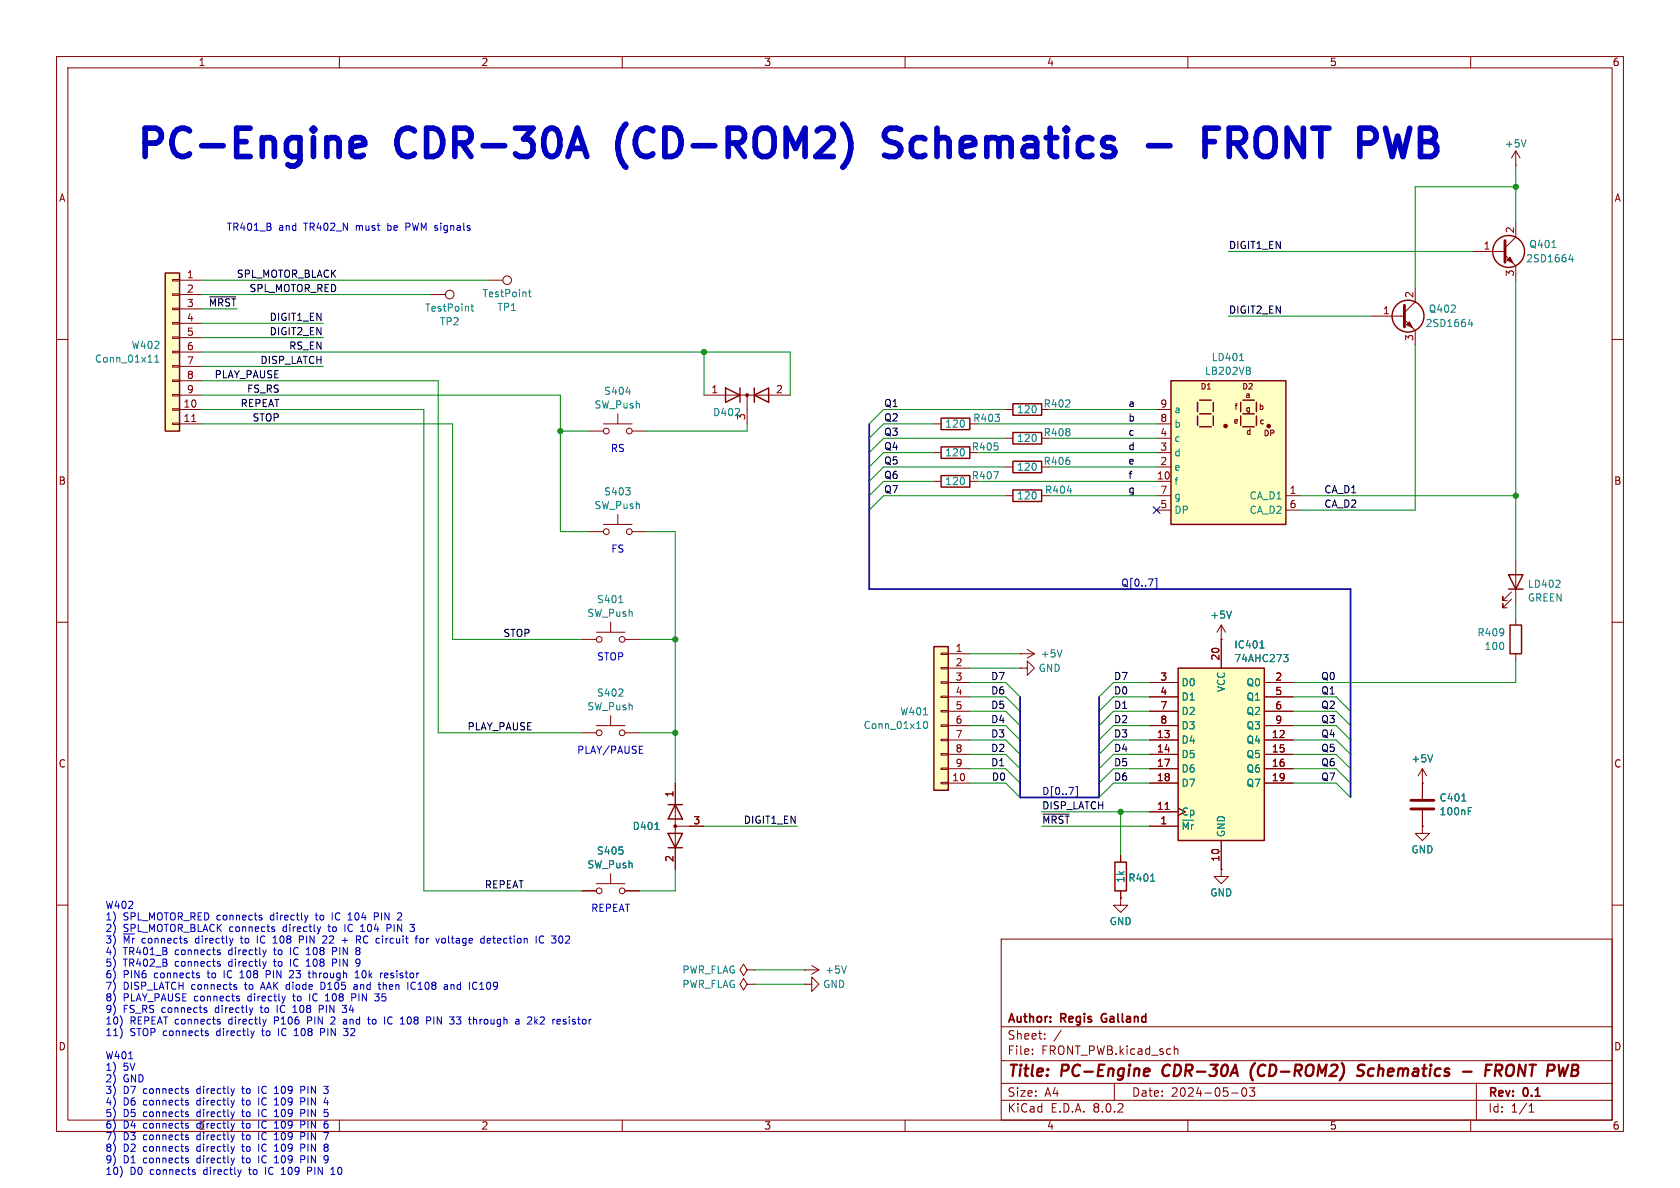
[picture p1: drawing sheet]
<svg xmlns="http://www.w3.org/2000/svg" width="297mm" height="210mm" viewBox="0 0 297 210" stroke-linecap="round" stroke-linejoin="round" font-family="sans-serif">
<defs><g id="words">
<g font-size="7" fill="#0000c2">
<text x="23.5" y="29.4">PC-Engine</text>
<text x="70.2" y="29.4">CDR-30A</text>
<text x="111" y="29.4">(CD-ROM2)</text>
<text x="160.4" y="29.4">Schematics</text>
<text x="220.8" y="29.4">FRONT</text>
<text x="250.2" y="29.4">PWB</text>
</g>
<g font-size="2.8" fill="#840000">
<text x="178" y="190.9">Title:</text>
<text x="187.7" y="190.9">PC-Engine</text>
<text x="206.4" y="190.9">CDR-30A</text>
<text x="222.7" y="190.9">(CD-ROM2)</text>
<text x="242.4" y="190.9">Schematics</text>
<text x="261.8" y="190.9">-</text>
<text x="266.6" y="190.9">FRONT PWB</text>
</g>
<g font-size="2.1" fill="#840000">
<text x="178" y="184">Sheet:</text>
<text x="178" y="181.2">Author:</text>
<text x="187.6" y="181.2">Regis</text>
<text x="195.4" y="181.2">Galland</text>
<text x="178" y="186.7">File:</text>
<text x="184.1" y="186.7">FRONT_PWB.kicad_sch</text>
<text x="178" y="196.9">KiCad</text>
<text x="178" y="194.1">Size:</text>
<text x="184.7" y="194.1">A4</text>
<text x="185.7" y="196.9">E.D.A.</text>
<text x="193.3" y="196.9">8.0.2</text>
<text x="200" y="194.1">Date:</text>
<text x="207" y="194.1">2024-05-03</text>
<text x="263" y="194.3">Rev:</text>
<text x="263" y="196.9">Id:</text>
<text x="267.1" y="196.9">1/1</text>
<text x="269.4" y="194.3">0.1</text>
</g>
<g font-size="1.8" fill="#840000">
<text x="35" y="11.9">1</text>
<text x="85" y="11.9">2</text>
<text x="135" y="11.9">3</text>
<text x="185" y="11.9">4</text>
<text x="235" y="11.9">5</text>
<text x="285" y="11.9">6</text>
<text x="10.3" y="35.9">A</text>
<text x="285.3" y="35.9">A</text>
<text x="267.7" y="41.3" transform="rotate(-90 267.7 41.3)">2</text>
<text x="262.2" y="44.2">1</text>
<text x="32.9" y="49.3">1</text>
<text x="32.9" y="51.8">2</text>
<text x="249.9" y="52.8" transform="rotate(-90 249.9 52.8)">2</text>
<text x="267.7" y="49" transform="rotate(-90 267.7 49)">3</text>
<text x="32.9" y="54.4">3</text>
<text x="32.9" y="56.9">4</text>
<text x="32.9" y="59.4">5</text>
<text x="244.4" y="55.6">1</text>
<text x="32.9" y="62">6</text>
<text x="32.9" y="64.5">7</text>
<text x="249.9" y="60.4" transform="rotate(-90 249.9 60.4)">3</text>
<text x="32.9" y="67.1">8</text>
<text x="32.9" y="69.6">9</text>
<text x="125.7" y="69.6">1</text>
<text x="137.1" y="69.6">2</text>
<text x="32.3" y="72.1">10</text>
<text x="32.3" y="74.7">11</text>
<text x="131.8" y="74.4" transform="rotate(-90 131.8 74.4)">3</text>
<text x="205" y="77.2">4</text>
<text x="205" y="74.7">8</text>
<text x="205" y="72.1">9</text>
<text x="205" y="82.3">2</text>
<text x="205" y="79.8">3</text>
<text x="10.3" y="85.9">B</text>
<text x="204.4" y="84.8">10</text>
<text x="205" y="89.9">5</text>
<text x="205" y="87.4">7</text>
<text x="227.9" y="87.4">1</text>
<text x="227.9" y="89.9">6</text>
<text x="285.3" y="85.9">B</text>
<text x="168.8" y="115.3">1</text>
<text x="168.8" y="117.9">2</text>
<text x="215.6" y="116.9" transform="rotate(-90 215.6 116.9)">20</text>
<text x="168.8" y="120.4">3</text>
<text x="168.8" y="122.9">4</text>
<text x="168.8" y="125.5">5</text>
<text x="205" y="120.4">3</text>
<text x="205" y="122.9">4</text>
<text x="205" y="125.5">7</text>
<text x="225.4" y="120.4">2</text>
<text x="225.4" y="122.9">5</text>
<text x="225.4" y="125.5">6</text>
<text x="168.8" y="128">6</text>
<text x="168.8" y="130.6">7</text>
<text x="204.4" y="130.6">13</text>
<text x="205" y="128">8</text>
<text x="224.7" y="130.6">12</text>
<text x="225.4" y="128">9</text>
<text x="10.3" y="135.9">C</text>
<text x="168.8" y="133.1">8</text>
<text x="168.8" y="135.6">9</text>
<text x="204.4" y="133.1">14</text>
<text x="204.4" y="135.6">17</text>
<text x="224.7" y="133.1">15</text>
<text x="224.7" y="135.6">16</text>
<text x="285.3" y="135.9">C</text>
<text x="119.1" y="141" transform="rotate(-90 119.1 141)">1</text>
<text x="168.2" y="138.2">10</text>
<text x="204.4" y="143.3">11</text>
<text x="204.4" y="138.2">18</text>
<text x="224.7" y="138.2">19</text>
<text x="122.5" y="145.8">3</text>
<text x="205" y="145.8">1</text>
<text x="119.1" y="152.5" transform="rotate(-90 119.1 152.5)">2</text>
<text x="215.6" y="152.4" transform="rotate(-90 215.6 152.4)">10</text>
<text x="10.3" y="185.9">D</text>
<text x="285.3" y="185.9">D</text>
<text x="58.6" y="199.6">6</text>
<text x="85" y="199.9">2</text>
<text x="135" y="199.9">3</text>
<text x="185" y="199.9">4</text>
<text x="235" y="199.9">5</text>
<text x="285" y="199.9">6</text>
</g>
<g font-size="1.8" fill="#008484">
<text x="265.9" y="26.3">+5V</text>
<text x="269.7" y="46.6">2SD1664</text>
<text x="270.3" y="44">Q401</text>
<text x="85.2" y="52.7">TestPoint</text>
<text x="75" y="55.3">TestPoint</text>
<text x="77.7" y="57.7">TP2</text>
<text x="87.8" y="55.2">TP1</text>
<text x="251.9" y="58">2SD1664</text>
<text x="252.5" y="55.5">Q402</text>
<text x="16.7" y="64.3">Conn_01x11</text>
<text x="23.2" y="61.9">W402</text>
<text x="214.1" y="64">LD401</text>
<text x="106.7" y="70">S404</text>
<text x="212.9" y="66.5">LB202VB</text>
<text x="105" y="72.4">SW_Push</text>
<text x="126" y="73.8">D402</text>
<text x="167" y="75.8">120</text>
<text x="171.9" y="74.8">R403</text>
<text x="179.7" y="73.3">120</text>
<text x="184.4" y="72.2">R402</text>
<text x="184.4" y="77.3">R408</text>
<text x="207.5" y="75.8">b</text>
<text x="207.5" y="73.3">a</text>
<text x="167" y="80.9">120</text>
<text x="171.7" y="79.9">R405</text>
<text x="179.7" y="83.4">120</text>
<text x="179.7" y="78.3">120</text>
<text x="184.4" y="82.4">R406</text>
<text x="207.5" y="83.4">e</text>
<text x="207.5" y="80.9">d</text>
<text x="207.5" y="78.3">c</text>
<text x="106.7" y="87.8">S403</text>
<text x="167" y="86">120</text>
<text x="171.7" y="84.9">R407</text>
<text x="179.7" y="88.5">120</text>
<text x="184.6" y="87.5">R404</text>
<text x="207.5" y="86">f</text>
<text x="207.5" y="88.5">g</text>
<text x="220.8" y="88.5">CA_D1</text>
<text x="105" y="90.2">SW_Push</text>
<text x="207.5" y="91">DP</text>
<text x="220.8" y="91">CA_D2</text>
<text x="105.4" y="106.8">S401</text>
<text x="270" y="104.1">LD402</text>
<text x="270" y="106.5">GREEN</text>
<text x="103.7" y="109.3">SW_Push</text>
<text x="213.9" y="109.6">+5V</text>
<text x="261.1" y="112.7">R409</text>
<text x="183.5" y="119">GND</text>
<text x="183.9" y="116.4">+5V</text>
<text x="218.1" y="114.8">IC401</text>
<text x="218.1" y="117.3">74AHC273</text>
<text x="262.4" y="115.1">100</text>
<text x="103.7" y="125.8">SW_Push</text>
<text x="105.4" y="123.3">S402</text>
<text x="208.8" y="121.5">D0</text>
<text x="208.8" y="124.1">D1</text>
<text x="216.8" y="122.4" transform="rotate(-90 216.8 122.4)">VCC</text>
<text x="220.3" y="121.5">Q0</text>
<text x="220.3" y="124.1">Q1</text>
<text x="152.6" y="129.1">Conn_01x10</text>
<text x="159" y="126.7">W401</text>
<text x="208.8" y="131.7">D4</text>
<text x="208.8" y="126.6">D2</text>
<text x="208.8" y="129.1">D3</text>
<text x="220.3" y="131.7">Q4</text>
<text x="220.3" y="126.6">Q2</text>
<text x="220.3" y="129.1">Q3</text>
<text x="208.8" y="134.2">D5</text>
<text x="208.8" y="136.8">D6</text>
<text x="220.3" y="134.2">Q5</text>
<text x="220.3" y="136.8">Q6</text>
<text x="249.4" y="135">+5V</text>
<text x="208.8" y="139.3">D7</text>
<text x="220.3" y="139.3">Q7</text>
<text x="254.4" y="141.9">C401</text>
<text x="111.7" y="146.9">D401</text>
<text x="208.8" y="146.9">~{Mr}</text>
<text x="208.8" y="144.4">Cp</text>
<text x="216.8" y="148.1" transform="rotate(-90 216.8 148.1)">GND</text>
<text x="254.4" y="144.3">100nF</text>
<text x="103.7" y="153.7">SW_Push</text>
<text x="105.4" y="151.3">S405</text>
<text x="249.4" y="151">GND</text>
<text x="199" y="156.2" transform="rotate(-90 199 156.2)">1k</text>
<text x="199.4" y="156.1">R401</text>
<text x="213.9" y="158.7">GND</text>
<text x="196.1" y="163.7">GND</text>
<text x="120.5" y="172.3">PWR_FLAG</text>
<text x="145.8" y="172.3">+5V</text>
<text x="120.5" y="174.9">PWR_FLAG</text>
<text x="145.4" y="174.9">GND</text>
</g>
<g font-size="1.8" fill="#0000c2">
<text x="40" y="41">TR401_B</text>
<text x="49.2" y="41">and</text>
<text x="53.9" y="41">TR402_N</text>
<text x="63.2" y="41">must</text>
<text x="69" y="41">be</text>
<text x="72.4" y="41">PWM signals</text>
<text x="107.9" y="80.1">RS</text>
<text x="108" y="97.9">FS</text>
<text x="105.5" y="116.9">STOP</text>
<text x="101.9" y="133.5">PLAY/PAUSE</text>
<text x="18.5" y="160.8">W402</text>
<text x="104.4" y="161.4">REPEAT</text>
<text x="18.5" y="162.8">1)</text>
<text x="18.5" y="164.8">2)</text>
<text x="18.5" y="166.9">3)</text>
<text x="21.8" y="162.8">SPL_MOTOR_RED connects</text>
<text x="21.8" y="164.8">SPL_MOTOR_BLACK connects</text>
<text x="21.8" y="166.9">~{Mr}</text>
<text x="25.2" y="166.9">connects</text>
<text x="34.8" y="166.9">directly</text>
<text x="43.1" y="166.9">to</text>
<text x="46.1" y="166.9">IC</text>
<text x="48.1" y="162.8">directly</text>
<text x="49.2" y="166.9">108</text>
<text x="50.3" y="164.8">directly</text>
<text x="54" y="166.9">PIN</text>
<text x="56.3" y="162.8">to</text>
<text x="58.3" y="166.9">22</text>
<text x="58.5" y="164.8">to</text>
<text x="59.4" y="162.8">IC</text>
<text x="61.6" y="164.8">IC</text>
<text x="61.9" y="166.9">+</text>
<text x="62.4" y="162.8">104</text>
<text x="64.6" y="164.8">104</text>
<text x="64.7" y="166.9">RC circuit</text>
<text x="67.2" y="162.8">PIN</text>
<text x="69.4" y="164.8">PIN</text>
<text x="75.6" y="166.9">for</text>
<text x="79.4" y="166.9">voltage</text>
<text x="87.5" y="166.9">detection</text>
<text x="97.4" y="166.9">IC</text>
<text x="100.5" y="166.9">302</text>
<text x="18.5" y="168.9">4)</text>
<text x="18.5" y="171">5)</text>
<text x="18.5" y="173">6)</text>
<text x="21.8" y="168.9">TR401_B</text>
<text x="21.8" y="171">TR402_B</text>
<text x="21.8" y="173">PIN6</text>
<text x="27.4" y="173">connects</text>
<text x="31" y="168.9">connects</text>
<text x="31" y="171">connects</text>
<text x="37" y="173">to</text>
<text x="40" y="173">IC</text>
<text x="40.7" y="168.9">directly</text>
<text x="40.7" y="171">directly</text>
<text x="43.1" y="173">108</text>
<text x="47.9" y="173">PIN</text>
<text x="48.9" y="168.9">to</text>
<text x="48.9" y="171">to</text>
<text x="52" y="168.9">IC</text>
<text x="52" y="171">IC</text>
<text x="52.3" y="173">23</text>
<text x="55" y="168.9">108</text>
<text x="55" y="171">108</text>
<text x="55.8" y="173">through</text>
<text x="59.8" y="168.9">PIN</text>
<text x="59.8" y="171">PIN</text>
<text x="64.3" y="173">10k</text>
<text x="68.9" y="173">resistor</text>
<text x="18.5" y="175.1">7)</text>
<text x="18.5" y="177.1">8)</text>
<text x="18.5" y="179.2">9)</text>
<text x="21.8" y="175.1">DISP_LATCH</text>
<text x="21.8" y="177.1">PLAY_PAUSE connects</text>
<text x="21.8" y="179.2">FS_RS connects</text>
<text x="33.9" y="175.1">connects</text>
<text x="38.3" y="179.2">directly</text>
<text x="43.6" y="175.1">to</text>
<text x="44.1" y="177.1">directly</text>
<text x="46.6" y="179.2">to</text>
<text x="46.6" y="175.1">AAK diode</text>
<text x="49.6" y="179.2">IC</text>
<text x="52.3" y="177.1">to</text>
<text x="52.7" y="179.2">108</text>
<text x="55.4" y="177.1">IC</text>
<text x="57.5" y="179.2">PIN</text>
<text x="57.6" y="175.1">D105</text>
<text x="58.4" y="177.1">108</text>
<text x="61.8" y="179.2">34</text>
<text x="63.2" y="177.1">PIN</text>
<text x="63.6" y="175.1">and</text>
<text x="67.6" y="177.1">35</text>
<text x="68.2" y="175.1">then</text>
<text x="73.5" y="175.1">IC108</text>
<text x="80.2" y="175.1">and</text>
<text x="84.8" y="175.1">IC109</text>
<text x="18.5" y="181.2">10)</text>
<text x="18.5" y="183.2">11)</text>
<text x="23" y="181.2">REPEAT connects</text>
<text x="23" y="183.2">STOP connects</text>
<text x="38.6" y="183.2">directly</text>
<text x="40.7" y="181.2">directly</text>
<text x="46.8" y="183.2">to</text>
<text x="48.9" y="181.2">P106</text>
<text x="49.9" y="183.2">IC</text>
<text x="52.9" y="183.2">108</text>
<text x="55" y="181.2">PIN</text>
<text x="57.7" y="183.2">PIN</text>
<text x="59.4" y="181.2">2</text>
<text x="61.8" y="181.2">and</text>
<text x="62.1" y="183.2">32</text>
<text x="66.4" y="181.2">to</text>
<text x="69.4" y="181.2">IC</text>
<text x="72.5" y="181.2">108</text>
<text x="77.3" y="181.2">PIN</text>
<text x="81.6" y="181.2">33</text>
<text x="85.2" y="181.2">through</text>
<text x="93.7" y="181.2">a</text>
<text x="96" y="181.2">2k2</text>
<text x="100.6" y="181.2">resistor</text>
<text x="18.5" y="187.3">W401</text>
<text x="18.5" y="189.4">1)</text>
<text x="18.5" y="191.4">2)</text>
<text x="21.8" y="189.4">5V</text>
<text x="21.8" y="191.4">GND</text>
<text x="18.5" y="193.5">3)</text>
<text x="18.5" y="195.5">4)</text>
<text x="18.5" y="197.6">5)</text>
<text x="21.8" y="193.5">D7</text>
<text x="21.8" y="195.5">D6</text>
<text x="21.8" y="197.6">D5</text>
<text x="25.4" y="193.5">connects</text>
<text x="25.4" y="195.5">connects</text>
<text x="25.4" y="197.6">connects</text>
<text x="35.1" y="193.5">directly</text>
<text x="35.1" y="195.5">directly</text>
<text x="35.1" y="197.6">directly</text>
<text x="43.3" y="193.5">to</text>
<text x="43.3" y="195.5">to</text>
<text x="43.3" y="197.6">to</text>
<text x="46.3" y="193.5">IC</text>
<text x="46.3" y="195.5">IC</text>
<text x="46.3" y="197.6">IC</text>
<text x="49.4" y="193.5">109</text>
<text x="49.4" y="195.5">109</text>
<text x="49.4" y="197.6">109</text>
<text x="54.2" y="193.5">PIN</text>
<text x="54.2" y="195.5">PIN</text>
<text x="54.2" y="197.6">PIN</text>
<text x="18.5" y="199.6">6)</text>
<text x="18.5" y="201.6">7)</text>
<text x="18.5" y="203.7">8)</text>
<text x="21.8" y="199.6">D4</text>
<text x="21.8" y="201.6">D3</text>
<text x="21.8" y="203.7">D2</text>
<text x="25.4" y="199.6">connects</text>
<text x="25.4" y="201.6">connects</text>
<text x="25.4" y="203.7">connects</text>
<text x="35" y="199.9">1</text>
<text x="35.1" y="199.6">directly</text>
<text x="35.1" y="201.6">directly</text>
<text x="35.1" y="203.7">directly</text>
<text x="43.3" y="199.6">to</text>
<text x="43.3" y="201.6">to</text>
<text x="43.3" y="203.7">to</text>
<text x="46.3" y="199.6">IC</text>
<text x="46.3" y="201.6">IC</text>
<text x="46.3" y="203.7">IC</text>
<text x="49.4" y="199.6">109</text>
<text x="49.4" y="201.6">109</text>
<text x="49.4" y="203.7">109</text>
<text x="54.2" y="199.6">PIN</text>
<text x="54.2" y="201.6">PIN</text>
<text x="54.2" y="203.7">PIN</text>
<text x="18.5" y="205.7">9)</text>
<text x="18.5" y="207.8">10)</text>
<text x="21.8" y="205.7">D1</text>
<text x="23" y="207.8">D0</text>
<text x="25.4" y="205.7">connects</text>
<text x="26.6" y="207.8">connects</text>
<text x="35.1" y="205.7">directly</text>
<text x="36.3" y="207.8">directly</text>
<text x="43.3" y="205.7">to</text>
<text x="44.5" y="207.8">to</text>
<text x="46.3" y="205.7">IC</text>
<text x="47.6" y="207.8">IC</text>
<text x="49.4" y="205.7">109</text>
<text x="50.6" y="207.8">109</text>
<text x="54.2" y="205.7">PIN</text>
<text x="55.4" y="207.8">PIN</text>
<text x="59.8" y="207.8">10</text>
</g>
<g font-size="1.8">
<text x="217.2" y="44.1">DIGIT1_EN</text>
<text x="41.8" y="49.2">SPL_MOTOR_BLACK</text>
<text x="44" y="51.7">SPL_MOTOR_RED</text>
<text x="36.8" y="54.3">~{MRST}</text>
<text x="47.6" y="56.8">DIGIT1_EN</text>
<text x="47.6" y="59.3">DIGIT2_EN</text>
<text x="217.2" y="55.5">DIGIT2_EN</text>
<text x="45.9" y="64.4">DISP_LATCH</text>
<text x="51" y="61.9">RS_EN</text>
<text x="37.8" y="67">PLAY_PAUSE</text>
<text x="43.6" y="69.5">FS_RS</text>
<text x="42.4" y="72">REPEAT</text>
<text x="44.5" y="74.6">STOP</text>
<text x="156.2" y="74.6">Q2</text>
<text x="156.2" y="72">Q1</text>
<text x="156.2" y="77.1">Q3</text>
<text x="199.4" y="74.6">b</text>
<text x="199.4" y="72">a</text>
<text x="199.4" y="77.1">c</text>
<text x="156.2" y="82.2">Q5</text>
<text x="156.2" y="79.7">Q4</text>
<text x="199.4" y="82.2">e</text>
<text x="199.4" y="79.7">d</text>
<text x="156.2" y="87.3">Q7</text>
<text x="156.2" y="84.7">Q6</text>
<text x="199.4" y="84.7">f</text>
<text x="199.4" y="87.3">g</text>
<text x="234" y="87.3">CA_D1</text>
<text x="234" y="89.8">CA_D2</text>
<text x="88.9" y="112.7">STOP</text>
<text x="175.1" y="122.8">D6</text>
<text x="175.1" y="125.4">D5</text>
<text x="175.1" y="120.3">D7</text>
<text x="196.8" y="120.3">D7</text>
<text x="196.8" y="125.4">D1</text>
<text x="196.8" y="122.8">D0</text>
<text x="233.5" y="125.4">Q2</text>
<text x="233.5" y="122.8">Q1</text>
<text x="233.5" y="120.3">Q0</text>
<text x="82.5" y="129.2">PLAY_PAUSE</text>
<text x="175.1" y="130.5">D3</text>
<text x="175.1" y="127.9">D4</text>
<text x="196.8" y="130.5">D3</text>
<text x="196.8" y="127.9">D2</text>
<text x="233.5" y="130.5">Q4</text>
<text x="233.5" y="127.9">Q3</text>
<text x="175.1" y="135.5">D1</text>
<text x="175.1" y="133">D2</text>
<text x="196.8" y="135.5">D5</text>
<text x="196.8" y="133">D4</text>
<text x="233.5" y="135.5">Q6</text>
<text x="233.5" y="133">Q5</text>
<text x="175.3" y="138.1">D0</text>
<text x="184.1" y="143.2">DISP_LATCH</text>
<text x="196.8" y="138.1">D6</text>
<text x="233.5" y="138.1">Q7</text>
<text x="131.4" y="145.7">DIGIT1_EN</text>
<text x="184.1" y="145.7">~{MRST}</text>
<text x="85.6" y="157.1">REPEAT</text>
</g>
<g font-size="1.8" fill="#000084">
<text x="198.1" y="103.8">Q[0..7]</text>
<text x="184.1" y="140.6">D[0..7]</text>
</g>
<g font-size="1.4" fill="#840000">
<text x="212.1" y="69">D1</text>
<text x="219.5" y="69">D2</text>
<text x="220" y="70.5">a</text>
<text x="218" y="75.1">e</text>
<text x="218.1" y="72.6">f</text>
<text x="220.1" y="73">g</text>
<text x="220.2" y="77.1">d</text>
<text x="222.4" y="72.7">b</text>
<text x="222.6" y="75.2">c</text>
<text x="223.3" y="77.3">DP</text>
</g>
</g></defs>
<g fill="none" stroke="#840000" stroke-width=".18">
<path d="M10 10h277v190h-277zM12 12h273v186h-273zM60 10v2M110 10v2M160 10v2M210 10v2M260 10v2M10 60h2M242.6 55.9h5.7M248.3 56.5l1.9 1.9v2.6M250.2 50.8v2.5l-1.9 1.9M285 60h2"/>
<path d="M165.1 74.9h1.3M171.4 74.9h1.3M165.1 85.1h1.3M177.8 87.6h1.3M184.1 87.6h1.3M10 110h2M285 110h2M10 160h2M102.9 157.5h2.5M105.4 156.2h5.1M107.9 154.4v1.8M110.5 157.5h2.5"/>
<path d="M285 160h2M132.1 171.5l-.7-1.1-.6 1.1 .6 1 .7-1h1.2M133.3 171.5h.1M177 166h108v32h-108zM110 198v2M160 198v2M177 194.5h108M177 191.5h108M177 187.5h108M177 181.5h108M182.5 186.3v.1M182.5 185.5v.1"/>
<path d="M184.7 183.6v.1M184.7 182.8v.1M187.6 182.1l-1.3 2M197 191.5v3M207.6 185.5l.2-.1 .4 .1v.9M210 198v2M217.7 193.2h1.2M219.7 192.4l.2-.1a.81 .81 0 0 1 .6 .6 .81 .81 0 0 1-.3 .8l-.2 .1a.81 .81 0 0 1-.3-1.4zM220.9 192.3h.9l-.5 .6 .4 .1v.7l-.2 .1h-.4l-.2-.1M260 198v2M261 191.5v6.5M270.3 196.6h.9"/>
<path d="M270.3 195.5l.4-.4v1.5"/>
<circle cx="105.9" cy="157.5" r=".51"/>
<circle cx="110" cy="157.5" r=".51"/>
</g>
<path d="M202.6 188.9l.6 .1v.4l-1 .1M203 190.1l-.6 .1M205.8 188.5a1.27 1.27 0 0 0 0 1.6M221.9 187.9a2.35 2.35 0 0 0-.4 3.1M241.3 188.3a.85 .85 0 0 0-1.1 .1 .45 .45 0 0 0 .2 .8l.4 .1a.49 .49 0 0 1 .3 .5 .49 .49 0 0 1-.5 .4l-.7-.1M258.6 189.4h1.6M263.7 188.2h-.9l-.3 2M264.4 189.3h.7a.55 .55 0 0 0 .5-.5 .55 .55 0 0 0-.3-.6h-.8l-.2 2M264.8 189.3l.6 .9" fill="none" stroke="#840000" stroke-width=".4"/>
<path d="M194.8 179.4l-.1 .4 .1 .7" fill="none" stroke="#840000" stroke-width=".3"/>
<g fill="none" stroke="#840000" stroke-width=".25">
<path d="M166.4 73.9h5v2h-5zM166.4 84.1h5v2h-5zM179.1 86.6h5v2h-5z"/>
<circle cx="248.9" cy="55.9" r="2.82"/>
</g>
<path d="M259.9 56.4l-.3 .9h.8M260.2 56.9v.8M175.7 83.4h.8l-.5 1.3M188.7 86.8h.8M110.1 150.3v.6" fill="none" stroke="#008484" stroke-width=".18"/>
<path d="M248.3 54v3.8z" fill="#840000" stroke="#840000" stroke-width=".51"/>
<path d="M248.7 57.4l.5-.5 .5 1z" fill="#840000" stroke="#840000" stroke-width=".18"/>
<path d="M165.1 114.3h2.5v25.4h-2.5z" fill="#ffffc2"/>
<g fill="none" stroke="#840000" stroke-width=".18">
<path d="M104.1 76.2h2.6M106.7 74.9h5.1M109.2 73.2v1.7M111.8 76.2h2.5M124.5 69.9h15.2M132.1 69.9v5M166.4 118h1.2v.2h-1.2zM166.4 115.4h1.2v.3h-1.2zM167.6 115.6h3.8M167.6 118.1h3.8M166.4 138.3h1.2v.3h-1.2zM166.4 135.8h1.2v.2h-1.2z"/>
<path d="M166.4 133.2h1.2v.3h-1.2zM166.4 130.7h1.2v.2h-1.2zM166.4 128.1h1.2v.3h-1.2zM166.4 125.6h1.2v.3h-1.2zM166.4 123.1h1.2v.2h-1.2zM166.4 120.5h1.2v.3h-1.2zM167.6 138.4h3.8M167.6 120.7h3.8M167.6 123.2h3.8M167.6 125.7h3.8M167.6 128.3h3.8M167.6 130.8h3.8"/>
<path d="M167.6 133.4h3.8M167.6 135.9h3.8M198.1 151.1v1.3M198.1 157.5v1.3"/>
<circle cx="107.2" cy="76.2" r=".51"/>
<circle cx="111.3" cy="76.2" r=".51"/>
</g>
<path d="M128.3 68.6l2.5 1.3-2.5 1.2zM130.8 68.6v2.5M133.3 68.6v2.5M133.3 69.9l2.6-1.3v2.5zM165.1 114.3h2.5v25.4h-2.5zM197.1 152.4h2v5.1h-2z" fill="none" stroke="#840000" stroke-width=".25"/>
<path d="M110.7 69.3h.8M163.3 126.4h.7M163.4 127.6l.2-.1a.68 .68 0 0 1 .4 .7 .68 .68 0 0 1-.4 .6l-.2-.1-.1-.4zM203.4 155.8h.7" fill="none" stroke="#008484" stroke-width=".18"/>
<circle cx="132.1" cy="69.8" r=".25" fill="#840000" stroke="#840000" stroke-width=".18"/>
<path d="M208.3 118.1h15.2v30.5h-15.2z" fill="#ffffc2"/>
<path d="M166.4 79h5v2h-5zM179.1 71.4h5v2h-5zM179.1 76.5h5v2h-5zM179.1 81.5h5v2.1h-5zM208.3 118.1h15.2v30.5h-15.2z" fill="none" stroke="#840000" stroke-width=".25"/>
<g fill="none" stroke="#840000" stroke-width=".18">
<path d="M177.8 72.4h1.3M177.8 77.5h1.3M104.1 94h2.6M106.7 92.7h5.1M109.2 90.9v1.8M111.8 94h2.5M165.1 80h1.3M177.8 82.6h1.3M215.9 113v5.1M203.2 130.8h5.1M203.2 133.4h5.1M203.2 135.9h5.1"/>
<path d="M203.2 138.4h5.1M203.2 120.7h5.1M203.2 123.2h5.1M203.2 125.7h5.1M203.2 128.3h5.1M223.5 130.8h5.1M223.5 133.4h5.1M223.5 135.9h5.1M223.5 138.4h5.1M223.5 120.7h5.1M223.5 123.2h5.1M223.5 125.7h5.1"/>
<path d="M223.5 128.3h5.1M203.2 146.1h5.1M203.2 143.5h5.1M206 143.1h.7M215.9 153.7v1.2h1.3l-1.3 1.3-1.3-1.3h1.3M215.9 153.7h.1M215.9 148.6v5.1"/>
<circle cx="107.2" cy="94" r=".51"/>
<circle cx="111.3" cy="94" r=".51"/>
</g>
<path d="M110.6 86.2h.8l-.4 .5M111.3 86.8v.6M222.7 114.5h.8M223 113.5l.1-.2v1.2M226.9 115.7h.8l-.4 .5 .3 .1 .1 .4-.2 .3h-.4" fill="none" stroke="#008484" stroke-width=".18"/>
<path d="M29.2 48.3h2.5v27.9h-2.5z" fill="#ffffc2"/>
<g fill="none" stroke="#840000" stroke-width=".18">
<path d="M268 26.7l.7 1.2M268 39.4v2.5l-1.9 1.9M30.5 59.6h1.2v.2h-1.2zM30.5 57h1.2v.3h-1.2zM30.5 54.5h1.2v.2h-1.2zM30.5 51.9h1.2v.3h-1.2zM30.5 49.4h1.2v.3h-1.2zM31.7 49.5h3.9M31.7 52.1h3.9M31.7 54.6h3.9M31.7 57.2h3.9M31.7 59.7h3.9"/>
<path d="M76.2 52.1h2.5M86.4 49.5h2.5M260.3 44.5h5.8M266.1 45.1l1.9 1.9v2.5M30.5 74.8h1.2v.3h-1.2zM30.5 72.3h1.2v.2h-1.2zM30.5 69.7h1.2v.3h-1.2zM30.5 67.2h1.2v.2h-1.2zM30.5 64.6h1.2v.3h-1.2zM30.5 62.1h1.2v.3h-1.2zM31.7 72.4h3.9M31.7 74.9h3.9"/>
<path d="M31.7 62.2h3.9M31.7 64.8h3.9M31.7 67.3h3.9M31.7 69.9h3.9M33.9 74.5h.7M268 99.1v7.6M102.9 113h2.5M105.4 111.8h5.1M107.9 110v1.8M110.5 113h2.5M180.3 118.1h1.3v1.3l1.3-1.3-1.3-1.3v1.3M180.3 118.1h.1"/>
<path d="M180.3 115.6h.1M180.3 115.6h2.6M181.6 114.8l1.3 .8M182.9 115.6l-1.3 .7M215.9 113h.1M215.9 110.5l-.8 1.3M215.9 110.5v2.5M215.9 110.5l.8 1.3M267.2 105.9l-1.5 1.5v-.7v.7h.7M267.2 104.6l-1.5 1.6v-.8v.8h.7M268 109.2v1.3M268 115.6v1.2"/>
<path d="M102.9 129.5h2.5M105.4 128.3h5.1M107.9 126.5v1.8M110.5 129.5h2.5M119.4 138.4v15.3M251.5 138.4h.1M251.5 135.9l-.8 1.3M251.5 135.9v5.3M251.5 135.9l.7 1.3M119.4 146.1h5.1M198.1 158.8v1.2h1.3l-1.3 1.3-1.3-1.3h1.3M198.1 158.8h.1"/>
<path d="M251.5 146.1v1.2h1.2l-1.2 1.3-1.3-1.3h1.3M251.5 146.1h.1M251.5 143.3v2.8M132.1 174l-.7-1-.6 1 .6 1 .7-1h1.2M133.3 174h.1M142.2 174h1.3v1.3l1.3-1.3-1.3-1.3v1.3M142.2 174h.1M142.2 171.5h.1M142.2 171.5h2.6M143.5 170.7l1.3 .8M144.8 171.5l-1.3 .7"/>
<circle cx="79.5" cy="52.1" r=".76"/>
<circle cx="89.7" cy="49.5" r=".76"/>
<circle cx="105.9" cy="113" r=".51"/>
<circle cx="110" cy="113" r=".51"/>
<circle cx="105.9" cy="129.5" r=".51"/>
<circle cx="110" cy="129.5" r=".51"/>
</g>
<g fill="none" stroke="#840000" stroke-width=".25">
<path d="M29.2 48.3h2.5v27.9h-2.5zM266.7 101.6h2.5l-1.2 2.5zM266.7 104.1h2.5M267 110.5h2v5.1h-2zM118.1 142.2h2.5M118.1 149.9h2.5M118.1 147.3h2.5l-1.2 2.6zM119.4 142.2l1.2 2.6h-2.5z"/>
<circle cx="266.7" cy="44.4" r="2.82"/>
</g>
<g fill="none" stroke="#008484" stroke-width=".18">
<path d="M269.8 24.7l-.4 1.3M83.3 54.2h.4M83.4 53.7v1.1l.3 .2M93.4 51.6h.5M93.6 51.2v1.1l.3 .2M274.4 43.8h.7M277.7 45l-.3 .9h.7M278 45.5v.8M27.4 64h.7M27.4 63.1l.3-.3v1.2M109.4 106.5h.7M187.7 114.9l-.4 1.2"/>
<path d="M217.7 108l-.4 1.3M275 103.8h.8M275.7 102.7v.4M109.3 123.1h.8M110.1 121.9v.4M253.3 133.4l-.4 1.3M115.8 146.6h.7M258.4 141.6h.7M259.6 143.4h.4M259.6 142.8h.6M149.6 170.8l-.4 1.2"/>
</g>
<g fill="#840000" stroke="#840000" stroke-width=".18">
<path d="M267 45.5l.5 1-1.1-.5z"/>
<circle cx="119.4" cy="146" r=".25"/>
</g>
<path d="M266.1 42.5v3.9z" fill="#840000" stroke="#840000" stroke-width=".51"/>
<path d="M249.4 143h4.1M249.4 141.5h4.1" fill="none" stroke="#840000" stroke-width=".51"/>
<path d="M207 67.3h20.3v25.4h-20.3z" fill="#ffffc2"/>
<g fill="none" stroke="#840000" stroke-width=".25">
<path d="M207 67.3h20.3v25.4h-20.3zM211.7 71.1v1.7M211.7 73.5v1.7M212.1 75.4h2M212.1 73.2h2M212.1 70.7h2M214.5 71.1v1.7M214.5 73.5v1.7M219.3 71.1v1.7M219.3 73.5v1.7M219.7 75.4h2M219.7 73.2h2"/>
<path d="M219.7 70.7h2M222.1 71.1v1.7M222.1 73.5v1.7"/>
</g>
<g fill="#840000" stroke="#840000" stroke-width=".25">
<circle cx="216.7" cy="75.3" r=".28"/>
<circle cx="224.3" cy="75.3" r=".28"/>
</g>
<g fill="none" stroke="#840000" stroke-width=".18">
<path d="M204.5 77.5h2.5M204.5 74.9h2.5M204.5 72.4h2.5M204.5 87.6h2.5M204.5 85.1h2.5M204.5 82.6h2.5M204.5 80h2.5M204.5 90.2h2.5M227.3 87.6h2.6M227.3 90.2h2.6M215.9 113h.1M215.9 113v5.1"/>
<path d="M119.4 138.4v3.8M203.2 130.8h5.1M203.2 133.4h5.1M203.2 135.9h5.1M203.2 138.4h5.1M203.2 120.7h5.1M203.2 123.2h5.1M203.2 125.7h5.1M203.2 128.3h5.1M223.5 130.8h5.1M223.5 133.4h5.1M223.5 135.9h5.1"/>
<path d="M223.5 138.4h5.1M223.5 120.7h5.1M223.5 123.2h5.1M223.5 125.7h5.1M223.5 128.3h5.1M251.5 138.4h.1M251.5 138.4v2.8M102.9 157.5h2.5M110.5 157.5h2.5M119.4 149.9v3.8M121.9 146.1h2.6M198.1 158.8h.1"/>
<path d="M198.1 151.1v1.3M198.1 157.5v1.3M203.2 146.1h5.1M203.2 143.5h5.1M206 143.1h.7M215.9 153.7h.1M215.9 148.6v5.1M251.5 146.1h.1M251.5 143.3v2.8"/>
</g>
<g fill="none" stroke="#008484" stroke-width=".18">
<path d="M219.2 63.7h.7M220.8 65.5l.3 .2-.1 .3-.2 .2M220.9 65l.1 .1-.1 .3M217.7 108l-.4 1.3M222.7 114.5h.8M223 113.5l.1-.2v1.2M226.9 115.7h.8l-.4 .5 .3 .1 .1 .4-.2 .3h-.4M253.3 133.4l-.4 1.3M110.1 150.3v.6M115.8 146.6h.7M203.4 155.8h.7M258.4 141.6h.7"/>
<path d="M259.6 143.4h.4M259.6 142.8h.6"/>
</g>
<path d="M37 52.5h4.7M184.4 143.9h4.6" fill="none" stroke="#000" stroke-width=".18"/>
<path d="M203.9 89.6l1.2 1.2M205.1 89.6l-1.2 1.2M204.2 102.2h.3v1.9h-.3M190.2 139.1h.3v1.8h-.3" fill="none" stroke="#000084" stroke-width=".18"/>
<g fill="none" stroke="#0000c2" stroke-width="1">
<path d="M62.1 26l2.4-.5v-.5l-.3-.4-.5-.3h-.9l-.5 .3-.2 .4v2l.2 .4 .5 .3h.9l.5-.3M100.9 26.2h2.4M102.1 22.7l1.6 5M150.2 24.1l.2 1.2v.9l-.2 1.2M156.4 27.4l.7 .3h1.2M158.5 22.7h-1.2a1.21 1.21 0 0 0-1 1.2 1.21 1.21 0 0 0 1 1.1l1 .3M203 25.8h3.8M213 25h1.7M215.4 22.7h-2.4v5M217.3 25.3h1.9M218.5 25.3l1.7 2.4M219.2 22.7h-1.9v5"/>
<path d="M249.2 22.7l-1.2 5-.9-3.6"/>
</g>
<g fill="none" stroke="#0000c2" stroke-width=".18">
<path d="M72.2 39.4h-.4v1.3M71.8 40.1h.4M113 132.5h.5M113 133.2h.6M113 131.9h.6M32.7 166.3l.3 .1 .1 .1-.2 .2h-.2M32.7 165.9h.3M34.9 172.4l.3 .1 .1 .2-.2 .2h-.3M34.9 172l.3 .1M36.2 178.6h.3l.1 .2-.2 .2h-.2M36.2 178.1l.3 .1M38.6 168.3l.3 .1 .1 .2-.2 .2h-.3"/>
<path d="M38.6 170.4h.3l.1 .2-.2 .2h-.3M38.6 167.9l.3 .1M38.6 170h.3M41.2 165.9l-.3 .8M41.5 174.5h.3l.1 .2-.2 .2h-.3M41.5 174.1h.3M42 176.5l.3 .1v.2l-.1 .1h-.3M42 176.1l.3 .1M42.4 172.9h.7M44.7 178.1l-.3 .9M45.5 165.5v1.2M46 162.2l.3 .1v.2l-.1 .1h-.3"/>
<path d="M46 161.8h.3M47.1 167.9l-.3 .9M47.1 170l-.3 .8M47.1 172.2h.4M47.5 171.6h-.4v1.3M48.2 164.3h.3l.1 .2-.2 .2h-.2M48.2 163.8l.3 .1M48.3 166.7h.7M48.4 165.8l.2-.3v1.2M49 177.7v1.3M50.5 176.1l-.3 .8M51.2 171.6h.6"/>
<path d="M51.4 167.5v1.3M51.4 169.5v1.3M51.8 179h.7M51.8 172.1l-.7 .8h.8M51.9 178l.2-.3v1.3M52.9 165.5v1.2M53.5 166.1h-.6M54.1 168.8h.8M54.1 170.8h.8M54.3 167.8l.2-.3v1.3M54.3 169.8l.2-.3v1.3M54.4 179.8v1.2"/>
<path d="M54.4 161.8l-.3 .8M54.4 172h.5M54.7 172.8l.2 .1M54.7 175.7v1.2M56.4 177.7v1.3M56.7 163.8l-.3 .9M56.7 173.6v1.3l.5-.1M56.9 177.7l.1 .1M57 178.3l-.6 .1M57.2 165.5h.3l.3 .2M57.5 176.9h.8M57.6 176l.3-.3v1.2"/>
<path d="M57.8 165.8l-.8 .9h.8M58.7 179.8l-.2 .1M58.7 161.4v1.2M58.8 167.5v1.3M59.3 167.5l.1 .1M59.4 169.6l-.6-.1v1.3M59.4 168.1l-.6 .1M59.4 170.1l-.6 .1M60.5 166.2h1M61 165.8v.9M61 163.4v1.3M61.3 178.7l-.3 .3h-.3"/>
<path d="M61.3 177.7l-.4 .5 .3 .1 .1 .1M61.5 162.6h.7M61.6 161.7l.3-.3v1.2M62.6 174.1h.5M62.8 172.9h.7M62.8 171.9l.4-.3v1.3M62.8 175.7h-.6v1.2M62.8 176.3h-.6M63.2 169.5l.4 .2a.84 .84 0 0 1-.3 1.1h-.3M63.2 167.5h.2l.2 .2-.2 .3M63.2 168h.2M63.2 174.4h-.5l-.2 .2 .2 .3 .5-.1"/>
<path d="M63.3 166.1l.5 .6M63.4 168l.2 .2v.3l-.1 .2-.3 .1M63.5 165.5l.3 .2-.1 .3-.7 .1M63.6 170.1l-.2 .2h-.2M63.8 164.7h.7M63.9 163.7l.2-.3v1.3M66.8 161.4h-.6v1.2M66.8 162h-.6M66.8 174.1h.5M67 176.7l-.2 .2h-.4M67 175.7l-.4 .5h.3l.1 .2M67.1 174.8l.2 .1"/>
<path d="M68.4 172h-.2l-.2 .2 .1 .6 .3 .1M68.4 163.4v1.3M68.6 172.3l-.6 .1M68.9 163.4l.1 .1M69 164l-.6 .1M69.1 179.8a.64 .64 0 0 0-.6 .6 .64 .64 0 0 0 .6 .6M70.5 161.4h.4l.1 .3-.8 .9h.8M72.5 163.4h.8l-.5 .5 .4 .1 .1 .4-.3 .3h-.4M73.1 173.6a.66 .66 0 0 0-.5 .7 .66 .66 0 0 0 .6 .6M73.4 165.9h.5M73.9 165.5l-.3 .1M74.3 166l.2-.1 .3 .1 .1 .5-.1 .2h-.3l-.2-.1z"/>
<path d="M75.9 179.8l.3 .2-.1 .3-.2 .1M76.7 179.8v1.2M78.2 165.9h.3l.3 .2-.1 .5-.2 .1h-.3M78.7 174.1h.4v.8M79.1 174.8l-.4 .1M79.1 174.4h-.4M80.7 179.8h.8l-.4 .4h.1M83.7 174.7l.3 .2 .3-.1M84.3 173.7l-.3-.1-.3 .2M86.1 166.3l.6-.1v-.3h-.4l-.2 .2 .1 .6h.5M96.1 165.6a.6 .6 0 0 0-.8 .4 .6 .6 0 0 0 .6 .7l.2-.1M21.5 180.1v.9"/>
<path d="M21.5 182.2v.8M22.8 187.2h.7M33 192.9h.3v.2l-.1 .2h-.3M33 194.9l.3 .1v.2l-.1 .1h-.3M33 197h.3v.2l-.1 .2h-.3M33 199l.3 .1v.2l-.1 .1h-.3M33 192.5h.3M33 194.5l.3 .1M33 196.5l.3 .1M33 198.6h.3M36.5 182.7h.3v.2l-.1 .2h-.3M36.5 182.2l.3 .1"/>
<path d="M38.6 180.6l.3 .1 .1 .2-.2 .1h-.3M38.6 180.2h.3M41.4 192.5l-.3 .8M41.4 194.5l-.3 .8M41.4 196.5l-.3 .9M41.4 198.6l-.3 .8M44.9 182.2l-.3 .9M45.7 192v1.3M45.7 194.1v1.2M45.7 196.1v1.3M45.7 198.2v1.2M47.1 180.2l-.3 .8"/>
<path d="M48.5 193.3h.7M48.5 195.3h.7M48.5 197.4h.7M48.5 199.4h.7M48.6 192.3l.3-.3v1.3M48.6 194.4l.3-.3v1.2M48.6 196.4l.3-.3v1.3M48.6 198.5l.3-.3v1.2M49.2 181.8v1.3M52 183.1h.8M52.1 182.1l.3-.3v1.3M53.8 192.1l-.6-.1v1.3"/>
<path d="M53.8 194.1h-.6v1.2M53.8 196.2l-.6-.1v1.3M53.8 198.2h-.6v1.2M53.8 192.6l-.6 .1M53.8 194.7h-.6M53.8 196.7l-.6 .1M53.8 198.8h-.6M54.4 180.4h.5M56.7 181.8v1.3M57.2 181.8l.1 .1M57.2 192h.8l-.4 .5 .4 .1v.5l-.2 .2h-.4M57.3 182.4l-.6 .1"/>
<path d="M57.3 194.9h.8M57.3 196.1h.7M57.5 196.6h.3l.2 .2-.1 .5-.4 .1M57.5 198.6h.3l.2 .3v.4l-.5 .1M57.9 194.5v.8M57.9 198.2h-.4M59.2 180.3l-.8 .7h.8M60.7 181.8h.8l-.4 .5 .3 .1 .1 .1M60.9 180.2h.3M61.3 181h-.4M61.3 180.5h-.4M61.5 182.8l-.2 .3h-.4"/>
<path d="M65 180.2h.5M65.2 181h.3M72 180v.8M80.7 180.9l.5 .1M84.1 180.2l.2 .2v.6M91.7 180.2l.1 .8M91.8 181h-.2M91.8 180.5h-.2M100 180.2h-.3l-.1 .2v.1l.4 .2v.3h-.4M21.5 206.7v.9M33 201.1h.3v.2l-.1 .2h-.3M33 203.1l.3 .1v.1l-.1 .2h-.3"/>
<path d="M33 205.1l.3 .1v.2l-.1 .2h-.3M33 200.6l.3 .1M33 202.7h.3M33 204.7l.3 .1M34.2 207.2h.3v.2l-.1 .2h-.3M34.2 206.8h.3M41.4 200.6l-.3 .9M41.4 202.7l-.3 .8M41.4 204.7l-.3 .9M42.7 206.8l-.4 .8M45.7 200.2v1.3M45.7 202.3v1.2"/>
<path d="M45.7 204.3v1.3M46.9 206.3v1.3M48.5 201.5h.7M48.5 203.5h.7M48.5 205.6h.7M48.6 200.5l.3-.3v1.3M48.6 202.6l.3-.3v1.2M48.6 204.6l.3-.3v1.3M49.7 207.6h.8M49.8 206.6l.3-.3v1.3M53.8 200.3l-.6-.1v1.3M53.8 202.3h-.6v1.2"/>
<path d="M53.8 204.4l-.6-.1v1.3M53.8 200.8l-.6 .1M53.8 202.9h-.6M53.8 204.9l-.6 .1M54.4 206.3v1.3M54.9 206.3l.1 .1M55 206.9l-.6 .1M57.2 200.2h.9l-.6 1.3M57.5 202.3h.3l.2 .2-.2 .3M57.5 204.3l.5 .1a.84 .84 0 0 1-.4 1.2h-.2M57.5 202.8h.3M57.8 202.8l.2 .2v.3l-.1 .2h-.4"/>
<path d="M58 204.8l-.2 .3h-.3M58.5 207.6h.7M58.7 206.5l.2-.2v1.3"/>
</g>
<path d="M153.7 74.9v29.2h85.1v36.9M180.3 123.2v17.8h14v-17.8" fill="none" stroke="#000084" stroke-width=".3"/>
<g fill="none" stroke="#008400" stroke-width=".18">
<path d="M268 33h-17.8v17.8M268 29.2v10.2M35.6 49.5h50.8M35.6 52.1h40.6M35.6 54.6h6.3M35.6 57.2h21.5M35.6 59.7h21.5M217.2 55.9h25.4M217.2 44.5h43.1M268 49.5v49.6M35.6 69.9h63.5v24.1h5M35.6 64.8h21.5"/>
<path d="M35.6 62.2h104.1v7.7M35.6 72.4h39.3v85.1h28M35.6 74.9h44.4v38.1h22.9M35.6 67.3h41.9v62.2h25.4M99.1 76.2h5M124.5 62.2v7.7M132.1 74.9v1.3h-17.8M165.1 74.9h-8.9l-2.5 2.6M172.7 74.9h31.8M177.8 72.4h-21.6l-2.5 2.5M177.8 77.5h-21.6l-2.5 2.5M185.4 72.4h19.1"/>
<path d="M185.4 77.5h19.1M250.2 61v29.2h-20.3M114.3 94h5.1v44.4M165.1 85.1h-8.9l-2.5 2.5M165.1 80h-8.9l-2.5 2.6M172.7 85.1h31.8M172.7 80h31.8M177.8 87.6h-21.6l-2.5 2.6M177.8 82.6h-21.6l-2.5 2.5M185.4 87.6h19.1M185.4 82.6h19.1M229.9 87.6h38.1"/>
<path d="M113 113h6.4M171.4 118.1h8.9M171.4 115.6h8.9M268 116.8v3.9h-39.4M268 106.7v2.5M113 129.5h6.4M171.4 135.9h6.4l2.5 2.5M171.4 138.4h6.4l2.5 2.6M171.4 128.3h6.4l2.5 2.5M171.4 133.4h6.4l2.5 2.5M171.4 125.7h6.4l2.5 2.6M171.4 130.8h6.4l2.5 2.6"/>
<path d="M171.4 120.7h6.4l2.5 2.5M171.4 123.2h6.4l2.5 2.5M203.2 135.9h-6.4l-2.5 2.5M203.2 138.4h-6.4l-2.5 2.6M203.2 128.3h-6.4l-2.5 2.5M203.2 133.4h-6.4l-2.5 2.5M203.2 125.7h-6.4l-2.5 2.6M203.2 130.8h-6.4l-2.5 2.6M203.2 120.7h-6.4l-2.5 2.5M203.2 123.2h-6.4l-2.5 2.5M228.6 135.9h7.6l2.6 2.5M228.6 138.4h7.6l2.6 2.6"/>
<path d="M228.6 128.3h7.6l2.6 2.5M228.6 133.4h7.6l2.6 2.5M228.6 125.7h7.6l2.6 2.6M228.6 130.8h7.6l2.6 2.6M228.6 123.2h7.6l2.6 2.5M119.4 153.7v3.8h-6.4M124.5 146.1h16.5M184.1 146.1h19.1M184.1 143.5h19.1M198.1 143.5v7.6M133.3 171.5h8.9M133.3 174h8.9"/>
</g>
<g fill="#008400" stroke="#008400" stroke-width=".18">
<circle cx="268" cy="33" r=".46"/>
<circle cx="268" cy="87.6" r=".46"/>
<circle cx="198.1" cy="143.5" r=".46"/>
<circle cx="99.1" cy="76.2" r=".46"/>
<circle cx="119.4" cy="113" r=".46"/>
<circle cx="119.4" cy="129.5" r=".46"/>
<circle cx="124.5" cy="62.2" r=".46"/>
</g>
<use href="#words"/>
</svg>
